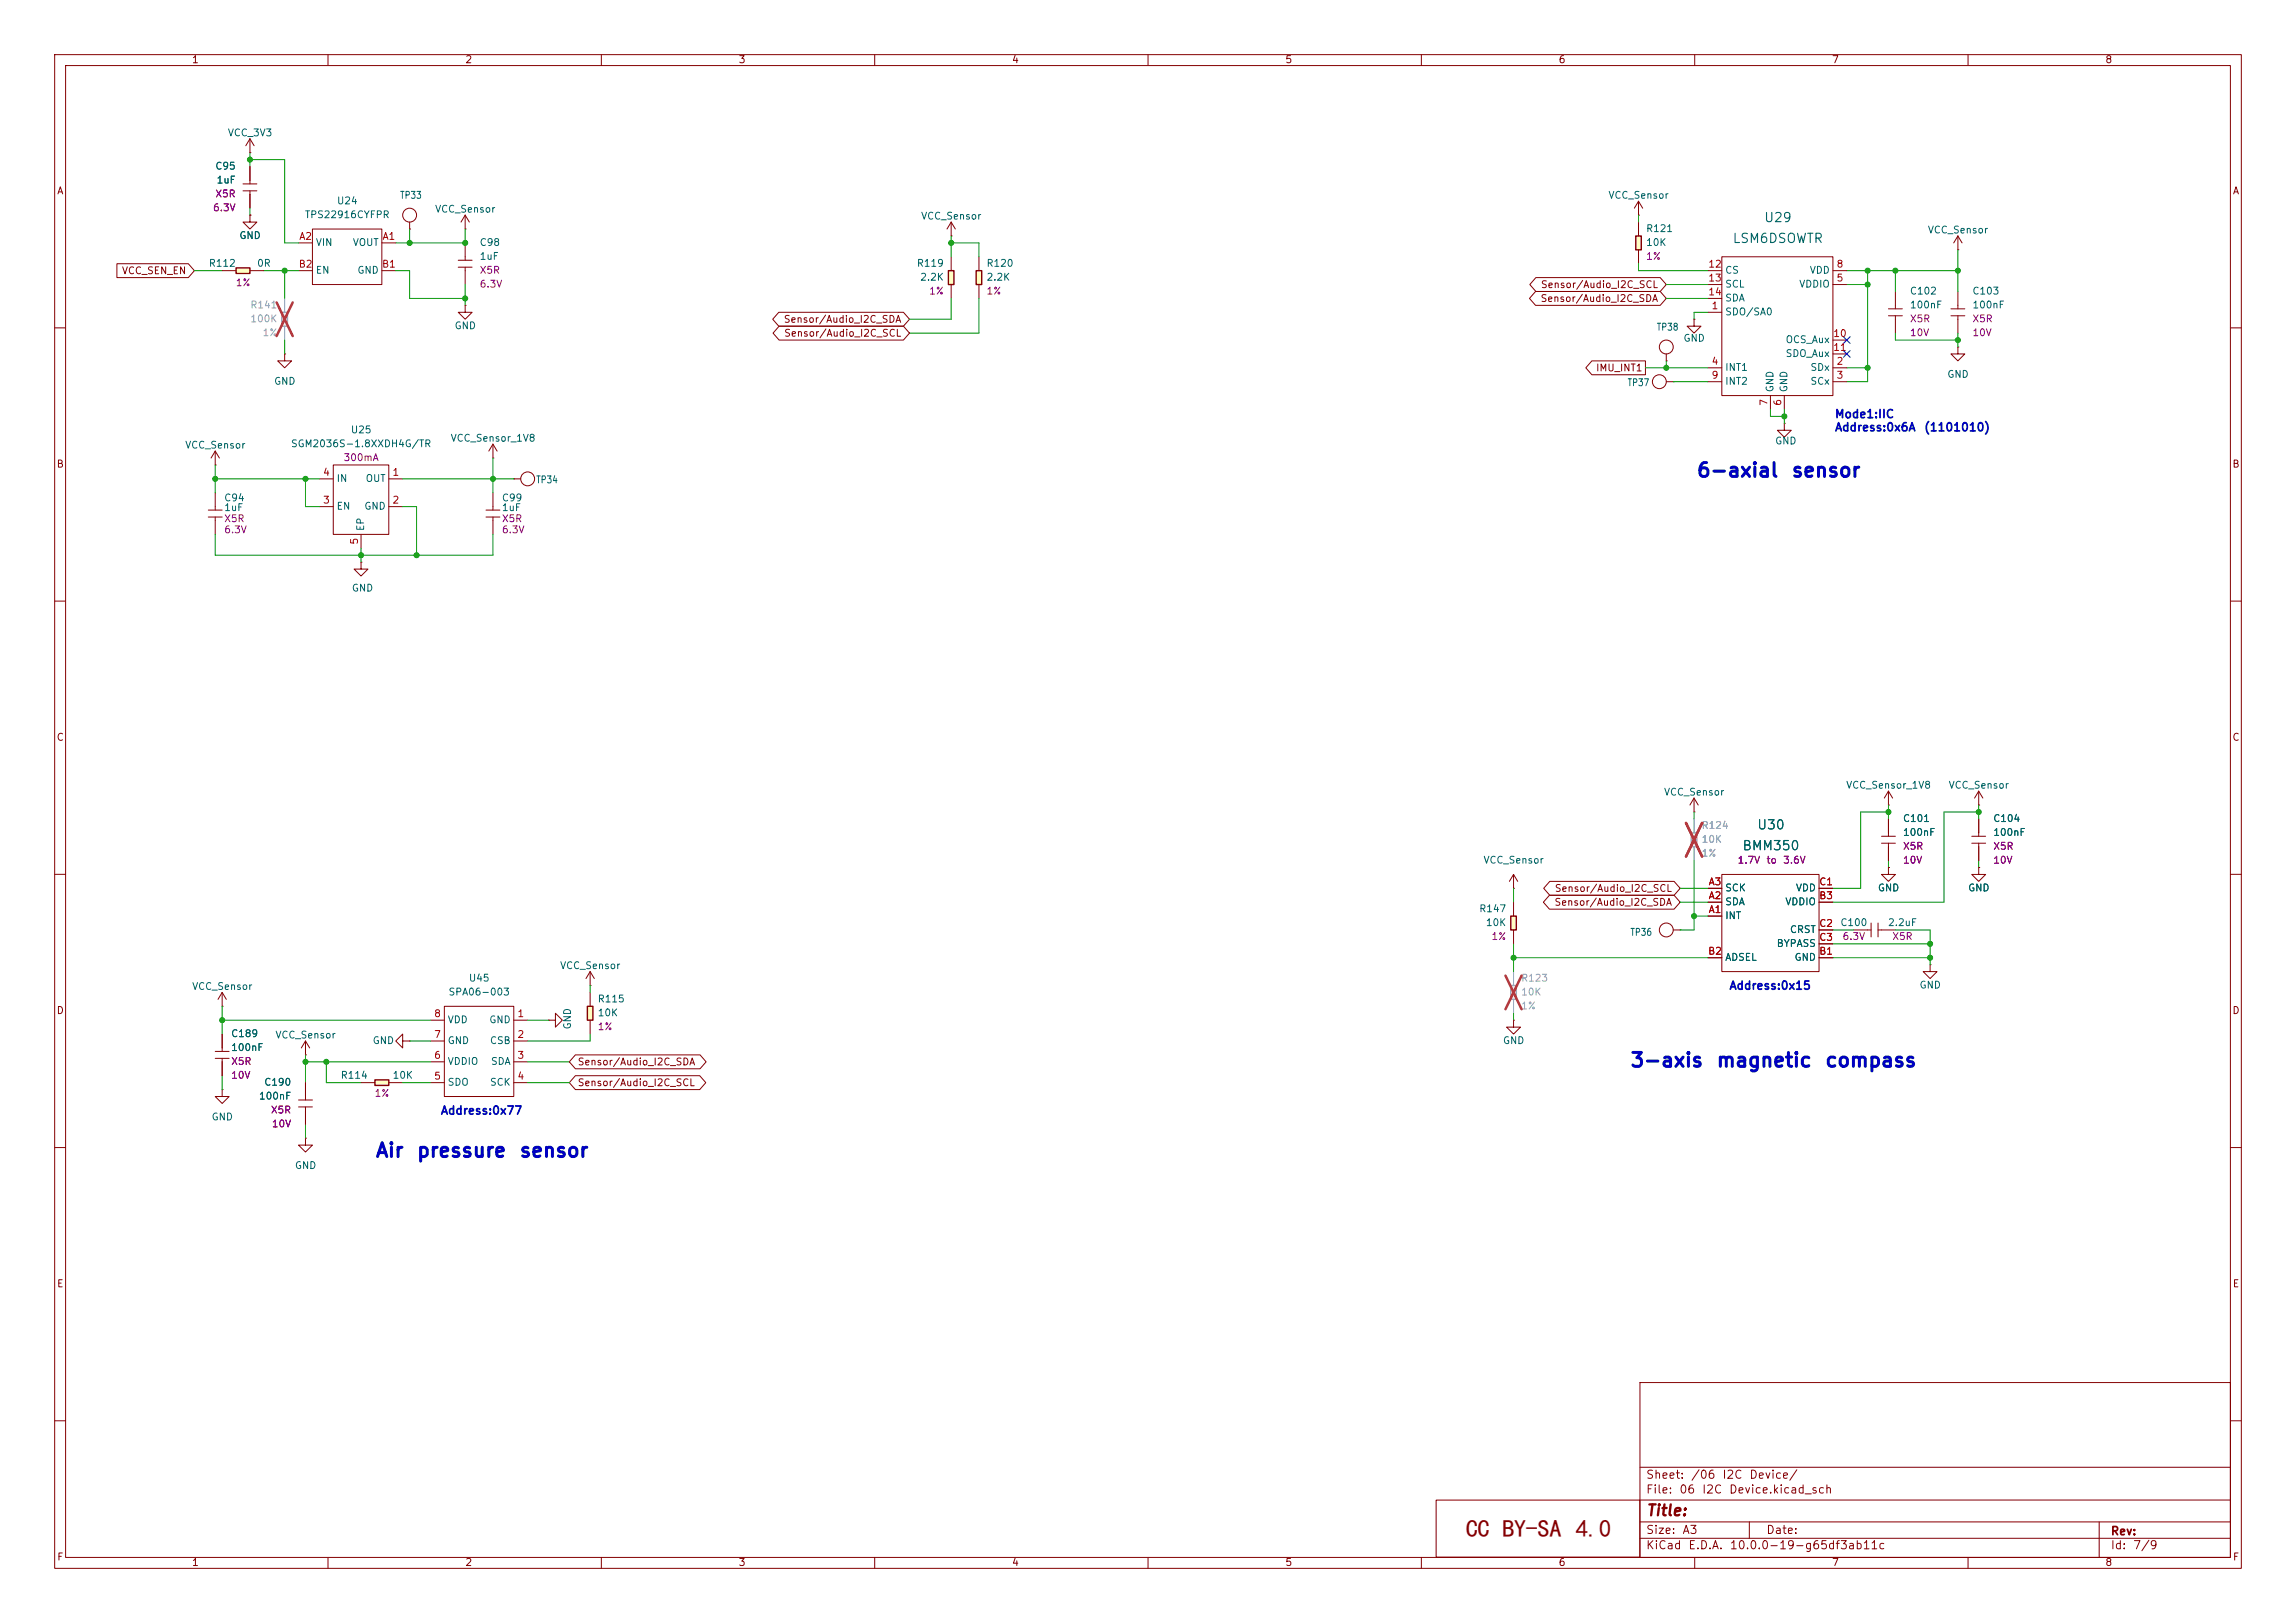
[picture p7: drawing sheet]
<svg xmlns="http://www.w3.org/2000/svg" width="420mm" height="297mm" viewBox="0 0 420 297" stroke-linecap="round" stroke-linejoin="round" font-family="sans-serif">
<defs><g id="words">
<text font-size="4.5" fill="#840000" x="268.1" y="281.3">CC BY-SA 4.0</text>
<g font-size="2.5" fill="#0000c2">
<text x="310.2" y="88">6-axial</text>
<text x="327.6" y="88">sensor</text>
<text x="298.1" y="195.9">3-axis</text>
<text x="313.8" y="195.9">magnetic</text>
<text x="333.7" y="195.9">compass</text>
<text x="68.6" y="212.4">Air</text>
<text x="76.1" y="212.4">pressure</text>
<text x="94.9" y="212.4">sensor</text>
</g>
<text font-size="2" fill="#840000" x="301" y="277.9">Title:</text>
<g font-size="1.7" fill="#006464">
<text x="322.6" y="41.1">U29</text>
<text x="316.8" y="44.9">LSM6DSOWTR</text>
<text x="321.3" y="152.2">U30</text>
<text x="318.6" y="156">BMM350</text>
</g>
<g font-size="1.5" fill="#0000c2">
<text x="335.5" y="76.9">Mode1:IIC</text>
<text x="335.5" y="79.3">Address:0x6A</text>
<text x="351.9" y="79.3">(1101010)</text>
<text x="316.2" y="181.5">Address:0x15</text>
<text x="80.5" y="204.3">Address:0x77</text>
</g>
<g font-size="1.5" fill="#840000">
<text x="301" y="273.7">File:</text>
<text x="301" y="271">Sheet:</text>
<text x="307.1" y="273.7">06</text>
<text x="309.2" y="271">/06</text>
<text x="311.2" y="273.7">I2C</text>
<text x="314.9" y="271">I2C</text>
<text x="316.2" y="273.7">Device.kicad_sch</text>
<text x="319.9" y="271">Device/</text>
<text x="301" y="281.1">Size:</text>
<text x="307.6" y="281.1">A3</text>
<text x="323" y="281.1">Date:</text>
<text x="386" y="281.3">Rev:</text>
<text x="301" y="283.9">KiCad</text>
<text x="308.7" y="283.9">E.D.A.</text>
<text x="316.3" y="283.9">10.0.0-19-g65df3ab11c</text>
<text x="386" y="283.9">Id:</text>
<text x="390.1" y="283.9">7/9</text>
</g>
<g font-size="1.3" fill="#840000">
<text x="35" y="11.9">1</text>
<text x="85" y="11.9">2</text>
<text x="135" y="11.9">3</text>
<text x="185" y="11.9">4</text>
<text x="235" y="11.9">5</text>
<text x="285" y="11.9">6</text>
<text x="335" y="11.9">7</text>
<text x="385" y="11.9">8</text>
<text x="10.3" y="35.9">A</text>
<text x="408.3" y="35.9">A</text>
<text x="22.2" y="50.5">VCC_SEN_EN</text>
<text x="281.8" y="53">Sensor/Audio_I2C_SCL</text>
<text x="143.3" y="59.4">Sensor/Audio_I2C_SDA</text>
<text x="281.7" y="55.6">Sensor/Audio_I2C_SDA</text>
<text x="143.3" y="61.9">Sensor/Audio_I2C_SCL</text>
<text x="291.8" y="68.3">IMU_INT1</text>
<text x="10.3" y="85.9">B</text>
<text x="408.2" y="85.9">B</text>
<text x="10.3" y="135.9">C</text>
<text x="408.2" y="135.9">C</text>
<text x="284.2" y="166.1">Sensor/Audio_I2C_SDA</text>
<text x="284.3" y="163.5">Sensor/Audio_I2C_SCL</text>
<text x="10.3" y="185.9">D</text>
<text x="408.2" y="185.9">D</text>
<text x="105.6" y="195.3">Sensor/Audio_I2C_SDA</text>
<text x="105.6" y="199.1">Sensor/Audio_I2C_SCL</text>
<text x="10.3" y="235.9">E</text>
<text x="408.3" y="235.9">E</text>
<text x="10.3" y="285.9">F</text>
<text x="35" y="286.9">1</text>
<text x="85" y="286.9">2</text>
<text x="135" y="286.9">3</text>
<text x="185" y="286.9">4</text>
<text x="235" y="286.9">5</text>
<text x="285" y="286.9">6</text>
<text x="335" y="286.9">7</text>
<text x="385" y="286.9">8</text>
<text x="408.3" y="285.9">F</text>
</g>
<g font-size="1.3" fill="#006464">
<text x="41.6" y="25.2">VCC_3V3</text>
<text x="39.3" y="31.3">C95</text>
<text x="39.5" y="33.9">1uF</text>
<text x="55.7" y="40.2">TPS22916CYFPR</text>
<text x="61.5" y="37.7">U24</text>
<text x="73.1" y="36.7">TP33</text>
<text x="79.5" y="39.2">VCC_Sensor</text>
<text x="168.4" y="40.5">VCC_Sensor</text>
<text x="294.1" y="36.7">VCC_Sensor</text>
<text x="43.7" y="44">GND</text>
<text x="57.7" y="45.3">VIN</text>
<text x="64.4" y="45.3">VOUT</text>
<text x="87.6" y="47.9">1uF</text>
<text x="87.6" y="45.3">C98</text>
<text x="301" y="42.8">R121</text>
<text x="301" y="45.3">10K</text>
<text x="352.5" y="43">VCC_Sensor</text>
<text x="38.1" y="49.1">R112</text>
<text x="46.9" y="49.1">0R</text>
<text x="57.7" y="50.4">EN</text>
<text x="65.3" y="50.4">GND</text>
<text x="167.6" y="49.1">R119</text>
<text x="168.2" y="51.7">2.2K</text>
<text x="180.3" y="49.1">R120</text>
<text x="180.3" y="51.7">2.2K</text>
<text x="315.5" y="50.4">CS</text>
<text x="315.5" y="52.9">SCL</text>
<text x="329" y="52.9">VDDIO</text>
<text x="330.9" y="50.4">VDD</text>
<text x="315.5" y="58">SDO/SA0</text>
<text x="315.5" y="55.5">SDA</text>
<text x="349.3" y="54.2">C102</text>
<text x="349.3" y="56.7">100nF</text>
<text x="360.7" y="54.2">C103</text>
<text x="360.7" y="56.7">100nF</text>
<text x="83.1" y="60.6">GND</text>
<text x="303" y="60.8">TP38</text>
<text x="307.8" y="62.8">GND</text>
<text x="326.5" y="63.1">OCS_Aux</text>
<text x="326.5" y="65.6">SDO_Aux</text>
<text x="50" y="70.7">GND</text>
<text x="297.6" y="71">TP37</text>
<text x="315.5" y="68.2">INT1</text>
<text x="315.5" y="70.7">INT2</text>
<text x="324.7" y="71.9" transform="rotate(-90 324.7 71.9)">GND</text>
<text x="327.3" y="71.9" transform="rotate(-90 327.3 71.9)">GND</text>
<text x="331.1" y="68.2">SDx</text>
<text x="331.1" y="70.7">SCx</text>
<text x="356.1" y="69.4">GND</text>
<text x="33.8" y="82.4">VCC_Sensor</text>
<text x="53.1" y="82.1">SGM2036S-1.8XXDH4G/TR</text>
<text x="64.1" y="79.6">U25</text>
<text x="82.3" y="81.1">VCC_Sensor_1V8</text>
<text x="324.6" y="81.6">GND</text>
<text x="61.5" y="88.5">IN</text>
<text x="66.8" y="88.5">OUT</text>
<text x="98" y="88.7">TP34</text>
<text x="40.9" y="93.8">1uF</text>
<text x="40.9" y="92">C94</text>
<text x="61.5" y="93.6">EN</text>
<text x="66.5" y="93.6">GND</text>
<text x="91.7" y="93.8">1uF</text>
<text x="91.7" y="92">C99</text>
<text x="66.9" y="97.3" transform="rotate(-90 66.9 97.3)">EP</text>
<text x="64.3" y="108.6">GND</text>
<text x="304.3" y="145.9">VCC_Sensor</text>
<text x="337.6" y="144.6">VCC_Sensor_1V8</text>
<text x="356.3" y="144.6">VCC_Sensor</text>
<text x="348" y="150.7">C101</text>
<text x="348" y="153.3">100nF</text>
<text x="364.5" y="150.7">C104</text>
<text x="364.5" y="153.3">100nF</text>
<text x="271.3" y="158.3">VCC_Sensor</text>
<text x="270.5" y="167.2">R147</text>
<text x="315.5" y="166">SDA</text>
<text x="315.5" y="163.4">SCK</text>
<text x="326.5" y="166">VDDIO</text>
<text x="328.4" y="163.4">VDD</text>
<text x="343.4" y="163.4">GND</text>
<text x="359.9" y="163.4">GND</text>
<text x="271.7" y="169.8">10K</text>
<text x="298.1" y="171.6">TP36</text>
<text x="315.5" y="168.5">INT</text>
<text x="324.9" y="173.6">BYPASS</text>
<text x="327.3" y="171">CRST</text>
<text x="336.5" y="169.8">C100</text>
<text x="345.2" y="169.8">2.2uF</text>
<text x="85.7" y="179.9">U45</text>
<text x="102.3" y="177.6">VCC_Sensor</text>
<text x="315.5" y="176.1">ADSEL</text>
<text x="328.2" y="176.1">GND</text>
<text x="35" y="181.5">VCC_Sensor</text>
<text x="81.9" y="182.5">SPA06-003</text>
<text x="109.2" y="183.7">R115</text>
<text x="351" y="181.2">GND</text>
<text x="42.2" y="190.1">C189</text>
<text x="50.3" y="190.3">VCC_Sensor</text>
<text x="68.1" y="191.4">GND</text>
<text x="81.8" y="191.4">GND</text>
<text x="81.8" y="187.6">VDD</text>
<text x="89.4" y="187.6">GND</text>
<text x="89.5" y="191.4">CSB</text>
<text x="104.7" y="188.5" transform="rotate(-90 104.7 188.5)">GND</text>
<text x="109.2" y="186.3">10K</text>
<text x="274.8" y="191.4">GND</text>
<text x="42.2" y="192.6">100nF</text>
<text x="62.2" y="197.7">R114</text>
<text x="71.7" y="197.7">10K</text>
<text x="81.8" y="195.2">VDDIO</text>
<text x="89.7" y="195.2">SDA</text>
<text x="47.3" y="201.5">100nF</text>
<text x="48.2" y="199">C190</text>
<text x="81.8" y="199">SDO</text>
<text x="89.5" y="199">SCK</text>
<text x="38.6" y="205.3">GND</text>
<text x="53.8" y="214.2">GND</text>
</g>
<g font-size="1.3" fill="#840084">
<text x="38.9" y="39">6.3V</text>
<text x="39.3" y="36.4">X5R</text>
<text x="301" y="47.9">1%</text>
<text x="43" y="52.7">1%</text>
<text x="87.6" y="50.4">X5R</text>
<text x="87.6" y="52.9">6.3V</text>
<text x="169.8" y="54.2">1%</text>
<text x="180.3" y="54.2">1%</text>
<text x="349.3" y="59.3">X5R</text>
<text x="360.7" y="59.3">X5R</text>
<text x="349.3" y="61.8">10V</text>
<text x="360.7" y="61.8">10V</text>
<text x="62.7" y="84.7">300mA</text>
<text x="40.9" y="95.9">X5R</text>
<text x="91.7" y="95.9">X5R</text>
<text x="40.9" y="97.9">6.3V</text>
<text x="91.7" y="97.9">6.3V</text>
<text x="348" y="155.8">X5R</text>
<text x="364.5" y="155.8">X5R</text>
<text x="317.7" y="158.3">1.7V</text>
<text x="323" y="158.3">to</text>
<text x="326.1" y="158.3">3.6V</text>
<text x="348" y="158.3">10V</text>
<text x="364.5" y="158.3">10V</text>
<text x="272.7" y="172.3">1%</text>
<text x="336.9" y="172.3">6.3V</text>
<text x="346" y="172.3">X5R</text>
<text x="109.2" y="188.8">1%</text>
<text x="42.2" y="195.2">X5R</text>
<text x="42.2" y="197.7">10V</text>
<text x="68.4" y="201">1%</text>
<text x="49.4" y="204.1">X5R</text>
<text x="49.6" y="206.6">10V</text>
</g>
<g font-size="1.3" fill="#a90000">
<text x="54.6" y="44.2">A2</text>
<text x="69.9" y="44.2">A1</text>
<text x="54.5" y="49.3">B2</text>
<text x="69.8" y="49.3">B1</text>
<text x="312.4" y="49.3">12</text>
<text x="312.4" y="51.8">13</text>
<text x="335.8" y="51.8">5</text>
<text x="335.8" y="49.3">8</text>
<text x="312.4" y="54.4">14</text>
<text x="313" y="56.9">1</text>
<text x="335.2" y="62">10</text>
<text x="335.2" y="64.5">11</text>
<text x="313" y="67.1">4</text>
<text x="313" y="69.6">9</text>
<text x="335.8" y="67.1">2</text>
<text x="335.8" y="69.6">3</text>
<text x="323.6" y="74.4" transform="rotate(-90 323.6 74.4)">7</text>
<text x="326.1" y="74.4" transform="rotate(-90 326.1 74.4)">6</text>
<text x="59" y="87.4">4</text>
<text x="71.7" y="87.4">1</text>
<text x="59" y="92.5">3</text>
<text x="71.7" y="92.5">2</text>
<text x="65.8" y="99.8" transform="rotate(-90 65.8 99.8)">5</text>
<text x="312.4" y="167.4">A1</text>
<text x="312.4" y="164.8">A2</text>
<text x="312.4" y="162.3">A3</text>
<text x="332.7" y="164.8">B3</text>
<text x="332.7" y="162.3">C1</text>
<text x="332.7" y="169.9">C2</text>
<text x="332.7" y="172.5">C3</text>
<text x="312.3" y="175">B2</text>
<text x="332.7" y="175">B1</text>
<text x="79.3" y="190.2">7</text>
<text x="79.3" y="186.4">8</text>
<text x="94.5" y="186.4">1</text>
<text x="94.5" y="190.2">2</text>
<text x="79.3" y="197.9">5</text>
<text x="79.3" y="194.1">6</text>
<text x="94.5" y="194.1">3</text>
<text x="94.5" y="197.9">4</text>
</g>
<g font-size="1.3" fill="#989898">
<text x="45.7" y="56.7">R141</text>
<text x="45.7" y="59.3">100K</text>
<text x="311.2" y="152">R124</text>
<text x="311.2" y="154.5">10K</text>
<text x="278.1" y="179.9">R123</text>
<text x="278.1" y="182.5">10K</text>
</g>
<g font-size="1.3" fill="#a1a1a1">
<text x="47.9" y="61.8">1%</text>
<text x="311.2" y="157.1">1%</text>
<text x="278.1" y="185">1%</text>
</g>
</g></defs>
<g fill="none" stroke="#840000" stroke-width=".18">
<path d="M10 10h400v277h-400zM12 12h396v273h-396zM60 10v2M110 10v2M160 10v2M210 10v2M260 10v2M310 10v2M360 10v2M45.7 39.4v1.2h1.3l-1.3 1.3-1.3-1.3h1.3M45.7 39.4h.1M54.6 44.5h2.5"/>
<path d="M54.6 49.5h2.5M57.1 41.9h12.7v10.2h-12.7zM69.8 44.5h2.6M69.8 49.5h2.6M74.9 41.9h.1M74.9 40.6v1.3M345.4 56.5h2.6M345.4 57.8h2.6M346.7 53.3v3.2M346.7 57.8v3.2M356.9 56.5h2.5M356.9 57.8h2.5"/>
<path d="M358.1 53.3v3.2M358.1 57.8v3.2M10 60h2M408 60h2M88.9 93.3h2.5M88.9 94.6h2.5M90.2 90.2v3.1M90.2 94.6v3.2M10 110h2M408 110h2M10 160h2M361.9 158.8v1.2h1.3l-1.3 1.3-1.2-1.3h1.2"/>
<path d="M361.9 158.8h.1M408 160h2M107.9 177.8l-.7 1.3M107.9 177.8l.8 1.3M107.9 177.8v2.5M40.6 199.4v1.3h1.3l-1.3 1.2-1.2-1.2h1.2M40.6 199.4h.1M107.9 180.3h.1M10 210h2M408 210h2M300 253h108v32h-108zM10 260h2"/>
<path d="M300 278.5h108M300 274.5h108M300 268.5h108M320 278.5v3M384 278.5v6.5M408 260h2M60 285v2M110 285v2M160 285v2M210 285v2M260 285v2M300 281.5h108"/>
<path d="M310 285v2M360 285v2"/>
<circle cx="74.9" cy="39.4" r="1.27"/>
</g>
<path d="M107.4 184.2h1.1v2.5h-1.1z" fill="#ffffc2"/>
<path d="M107.4 184.2h1.1v2.5h-1.1z" fill="none" stroke="#840000" stroke-width=".25"/>
<g fill="none" stroke="#840000" stroke-width=".18">
<path d="M312.4 57.2h2.6M312.4 52.1h2.6M312.4 49.5h2.6M312.4 54.6h2.6M315 47h20.3v25.4h-20.3zM335.3 52.1h2.5M335.3 49.5h2.5M312.4 67.3h2.6M312.4 69.9h2.6M323.8 72.4v2.5M326.4 77.5v1.2h1.3l-1.3 1.3-1.3-1.3h1.3M326.4 77.5h.1"/>
<path d="M326.4 72.4v2.5M335.3 67.3h2.5M335.3 69.9h2.5M335.3 62.2h2.5M335.3 64.8h2.5M360.7 153h2.5M360.7 154.3h2.5M361.9 149.9v3.1M361.9 154.3v3.2M55.9 198.1v3.2M107.9 181.6v2.6M107.9 186.7v2.5"/>
<path d="M54.6 201.3h2.5M54.6 202.6h2.5M55.9 202.6v3.1"/>
</g>
<path d="M43.2 49h2.5v1h-2.5z" fill="#ffffc2"/>
<path d="M43.2 49h2.5v1h-2.5z" fill="none" stroke="#840000" stroke-width=".25"/>
<path d="M40.6 49.5h2.6M45.7 49.5h2.6M309.9 58.4v1.3h1.2l-1.2 1.3-1.3-1.3h1.3M309.9 58.4h.1M52.1 64.8v1.2h1.2l-1.2 1.3-1.3-1.3h1.3M52.1 64.8h.1M339.1 170.2h3.2M342.3 168.9v2.6M343.5 168.9v2.6M343.5 170.2h3.2M55.9 208.3v1.3h1.2l-1.2 1.2-1.3-1.2h1.3M55.9 208.3h.1" fill="none" stroke="#840000" stroke-width=".18"/>
<path d="M51.6 57.2h1v2.5h-1z" fill="#f0f0f0"/>
<path d="M51.6 57.2h1v2.5h-1z" fill="none" stroke="#a1a1a1" stroke-width=".25"/>
<path d="M52.1 54.6v2.6M52.1 59.7v2.5" fill="none" stroke="#a1a1a1" stroke-width=".18"/>
<path d="M50.6 55.3l2.9 6.2M53.5 55.3l-2.9 6.2" fill="none" stroke="#e12e31" stroke-width=".46"/>
<g fill="none" stroke="#840000" stroke-width=".18">
<path d="M44.4 33.7h2.6M44.4 34.9h2.6M45.7 27.9h.1M45.7 25.4v2.5M45.7 30.5v3.2M45.7 34.9v3.2M45.7 25.4l-.7 1.3M45.7 25.4l.8 1.3M358.1 63.5v1.3h1.3l-1.3 1.2-1.2-1.2h1.2M358.1 63.5h.1M344.2 153h2.5M344.2 154.3h2.5"/>
<path d="M345.4 158.8v1.2h1.3l-1.3 1.3-1.2-1.3h1.2M345.4 158.8h.1M345.4 149.9v3.1M345.4 154.3v3.2M73.7 190.5v-1.3l-1.3 1.3 1.3 1.3v-1.3h1.2M74.9 190.5h.1"/>
</g>
<path d="M68.6 197.6h2.5v1h-2.5z" fill="#ffffc2"/>
<path d="M68.6 197.6h2.5v1h-2.5z" fill="none" stroke="#840000" stroke-width=".25"/>
<g fill="none" stroke="#840000" stroke-width=".18">
<path d="M358.1 45.7h.1M358.1 43.2l-.7 1.3M358.1 43.2l.8 1.3M358.1 43.2v2.5M38.1 93.3h2.5M38.1 94.6h2.5M39.4 85.1h.1M39.4 82.6l-.8 1.2M39.4 82.6l.7 1.2M39.4 82.6v2.5M39.4 90.2v3.1M39.4 94.6v3.2"/>
<path d="M58.4 87.6h2.6M58.4 92.7h2.6M61 85.1h10.1v12.7h-10.1zM66 97.8v2.5M71.1 87.6h2.6M71.1 92.7h2.6M66 102.9v1.2h1.3l-1.3 1.3-1.2-1.3h1.2M66 102.9h.1M345.4 147.3h.1M345.4 144.8l-.7 1.3M345.4 144.8l.8 1.3M345.4 144.8v2.5"/>
<path d="M39.4 192.4h2.5M39.4 193.7h2.5M40.6 184.2h.1M40.6 181.6v2.6M40.6 189.2v3.2M40.6 193.7v3.2M40.6 181.6l-.7 1.3M40.6 181.6l.8 1.3M55.9 193h.1M55.9 190.5l-.8 1.3M55.9 190.5l.7 1.3M55.9 190.5v2.5"/>
<path d="M66 198.1h2.6M71.1 198.1h2.6M78.7 198.1h2.6M78.7 186.7h2.6M78.7 190.5h2.6M78.7 194.3h2.6M81.3 184.2h12.7v16.5h-12.7zM94 198.1h2.5M94 186.7h2.5M94 190.5h2.5M94 194.3h2.5M100.3 186.7h1.3v-1.3l1.3 1.3-1.3 1.3v-1.3"/>
<path d="M100.3 186.7h.1"/>
</g>
<path d="M299.2 43.2h1v2.5h-1z" fill="#ffffc2"/>
<path d="M299.2 43.2h1v2.5h-1z" fill="none" stroke="#840000" stroke-width=".25"/>
<g fill="none" stroke="#840000" stroke-width=".18">
<path d="M85.1 39.4v2.5M85.1 39.4l-.8 1.2M85.1 39.4l.8 1.2M299.7 39.4h.1M299.7 36.8v2.6M299.7 36.8l-.7 1.3M299.7 36.8l.8 1.3M83.8 47.6h2.6M83.8 48.9h2.6M85.1 55.9v1.3h1.3l-1.3 1.2-1.3-1.2h1.3M85.1 55.9h.1M85.1 41.9h.1"/>
<path d="M85.1 44.5v3.1M85.1 48.9v3.2M299.7 40.6v2.6M299.7 45.7v2.6M304.8 66h.1M304.8 69.9h1.3M304.8 64.8v1.2M306.1 69.9h.1M90.2 83.8h.1M90.2 81.3l-.8 1.3M90.2 81.3l.7 1.3M90.2 81.3v2.5"/>
<path d="M94 87.6h.1M94 87.6h1.2"/>
<circle cx="303.5" cy="69.8" r="1.27"/>
<circle cx="304.8" cy="63.5" r="1.27"/>
<circle cx="96.5" cy="87.6" r="1.27"/>
</g>
<path d="M173.5 49.5h1v2.6h-1z" fill="#ffffc2"/>
<path d="M173.5 49.5h1v2.6h-1z" fill="none" stroke="#840000" stroke-width=".25"/>
<path d="M174 47v2.5M174 52.1v2.5" fill="none" stroke="#840000" stroke-width=".18"/>
<path d="M178.6 49.5h1v2.6h-1z" fill="#ffffc2"/>
<path d="M178.6 49.5h1v2.6h-1z" fill="none" stroke="#840000" stroke-width=".25"/>
<g fill="none" stroke="#840000" stroke-width=".18">
<path d="M174 43.2h.1M174 40.6l-.8 1.3M174 40.6l.8 1.3M174 40.6v2.6M179.1 47v2.5M179.1 52.1v2.5M361.9 147.3h.1M361.9 144.8l-.7 1.3M361.9 144.8l.8 1.3M361.9 144.8v2.5M353.1 176.5v1.3h1.2l-1.2 1.3-1.3-1.3h1.3M353.1 176.5h.1"/>
<path d="M276.9 186.7v1.3h1.2l-1.2 1.2-1.3-1.2h1.3M276.9 186.7h.1M262.7 274.5h37.3v10.5h-37.3z"/>
</g>
<path d="M276.4 180.3h1v2.6h-1z" fill="#f0f0f0"/>
<path d="M276.4 180.3h1v2.6h-1z" fill="none" stroke="#a1a1a1" stroke-width=".25"/>
<path d="M276.9 177.8v2.5M276.9 182.9v2.5" fill="none" stroke="#a1a1a1" stroke-width=".18"/>
<path d="M275.4 178.5l2.9 6.2M278.3 178.5l-2.9 6.2" fill="none" stroke="#e12e31" stroke-width=".46"/>
<g fill="none" stroke="#840000" stroke-width=".18">
<path d="M276.9 162.6h.1M276.9 160l-.8 1.3M276.9 160l.7 1.3M276.9 160v2.6M306.1 170.2h1.2M307.3 170.2h.1"/>
<circle cx="304.8" cy="170.2" r="1.27"/>
</g>
<path d="M276.4 167.6h1v2.6h-1z" fill="#ffffc2"/>
<path d="M276.4 167.6h1v2.6h-1z" fill="none" stroke="#840000" stroke-width=".25"/>
<path d="M276.9 165.1v2.5M276.9 170.2v2.5" fill="none" stroke="#840000" stroke-width=".18"/>
<path d="M309.4 152.4h1v2.5h-1z" fill="#f0f0f0"/>
<path d="M309.4 152.4h1v2.5h-1z" fill="none" stroke="#a1a1a1" stroke-width=".25"/>
<path d="M309.9 149.9v2.5M309.9 154.9v2.6" fill="none" stroke="#a1a1a1" stroke-width=".18"/>
<path d="M308.4 150.6l3 6.1M311.4 150.6l-3 6.1" fill="none" stroke="#e12e31" stroke-width=".46"/>
<g fill="none" stroke="#840000" stroke-width=".18">
<path d="M45.7 39.4h.1M45.7 30.5v2.5M45.7 35.6v2.5M21.4 48.3h13l1.2 1.2-1.2 1.3h-13zM142.5 57.1h22.8l1.1 1.3-1.1 1.3h-22.8l-1.2-1.3zM142.5 59.7h22.8l1.1 1.3-1.1 1.2h-22.8l-1.1-1.2zM280.9 53.3h22.8l1.1 1.3-1.1 1.3h-22.8l-1.1-1.3zM280.9 50.8h22.8l1.1 1.3-1.1 1.2h-22.8l-1.1-1.2zM291.2 66h9.8v2.6h-9.8l-1.1-1.3zM309.9 148.6h.1M309.9 146.1l-.8 1.2M309.9 146.1l.7 1.2"/>
<path d="M309.9 146.1v2.5M345.4 158.8h.1M345.4 149.9v2.5M345.4 154.9v2.6M361.9 158.8h.1M361.9 149.9v2.5M361.9 154.9v2.6M283.4 163.8h22.8l1.1 1.3-1.1 1.3h-22.8l-1.1-1.3zM283.5 161.3h22.7l1.1 1.3-1.1 1.2h-22.7l-1.1-1.2zM312.4 167.6h2.6M312.4 165.1h2.6M312.4 162.6h2.6"/>
<path d="M312.4 175.3h2.6M315 160h17.7v17.8h-17.7zM332.7 165.1h2.6M332.7 162.6h2.6M332.7 175.3h2.6M332.7 170.2h2.6M332.7 172.7h2.6M40.6 189.2v2.6M40.6 194.3v2.6M55.9 198.1v2.6M105.3 193h22.8l1.1 1.3-1.1 1.3h-22.8l-1.2-1.3zM105.3 196.8h22.7l1.1 1.3-1.1 1.3h-22.7l-1.2-1.3z"/>
<path d="M55.9 203.2v2.5"/>
</g>
<g fill="none" stroke="#009600" stroke-width=".18">
<path d="M45.7 29.2h6.4v15.3h2.5M45.7 27.9v2.6M45.7 38.1v1.3M299.7 39.4v1.2M35.6 49.5h5M48.3 49.5h6.3M52.1 49.5v5.1M72.4 49.5h2.5v5.1h10.2M74.9 41.9v2.6M85.1 41.9v2.6h-12.7M85.1 52.1v3.8M174 44.5h5.1v2.5"/>
<path d="M174 54.6v3.8h-7.6M174 43.2v3.8M179.1 54.6v6.4h-12.7M299.7 48.3v1.2h12.7M304.8 52.1h7.6M304.8 54.6h7.6M312.4 57.2h-2.5v1.2M337.8 49.5h20.3M337.8 52.1h3.8M341.6 49.5v20.4h-3.8M346.7 49.5v3.8M358.1 45.7v7.6"/>
<path d="M52.1 62.2v2.6M301 67.3h11.4M304.8 66v1.3M306.1 69.9h6.3M323.8 74.9v1.3h2.6M326.4 74.9v2.6M337.8 67.3h3.8M346.7 61v1.2h11.4M358.1 61v2.5M39.4 97.8v3.8h50.8v-3.8M39.4 87.6h19M39.4 85.1v5.1"/>
<path d="M55.9 87.6v5.1h2.5M73.7 87.6h20.3M73.7 92.7h2.5v8.9M90.2 83.8v6.4M66 100.3v2.6M309.9 148.6v1.3M309.9 157.5v12.7h-2.6M345.4 148.6h-5v14h-5.1M345.4 147.3v2.6M345.4 157.5v1.3M361.9 148.6h-6.3v16.5h-20.3M361.9 147.3v2.6"/>
<path d="M361.9 157.5v1.3M276.9 162.6v2.5M276.9 172.7v5.1M276.9 175.3h35.5M307.3 165.1h5.1M307.3 162.6h5.1M309.9 167.6h2.5M335.3 170.2h3.8M335.3 175.3h17.8M335.3 172.7h17.8M346.7 170.2h6.4v6.3M40.6 184.2v5"/>
<path d="M40.6 196.9v2.5M40.6 186.7h38.1M55.9 193v5.1M55.9 194.3h22.8M59.7 194.3v3.8h6.3M73.7 198.1h5M74.9 190.5h3.8M96.5 194.3h7.6M96.5 186.7h3.8M96.5 198.1h7.6M107.9 189.2v1.3h-11.4M107.9 180.3v1.3"/>
<path d="M276.9 185.4v1.3M55.9 205.7v2.6"/>
</g>
<path d="M337.2 64.2l1.2 1.2M337.2 61.6l1.2 1.2M338.4 64.2l-1.2 1.2M338.4 61.6l-1.2 1.2" fill="none" stroke="#000084" stroke-width=".18"/>
<g fill="#009600" stroke="#009600" stroke-width=".18">
<circle cx="74.9" cy="44.5" r=".46"/>
<circle cx="52.1" cy="49.5" r=".46"/>
<circle cx="45.7" cy="29.2" r=".46"/>
<circle cx="66" cy="101.6" r=".46"/>
<circle cx="39.4" cy="87.6" r=".46"/>
<circle cx="76.2" cy="101.6" r=".46"/>
<circle cx="55.9" cy="87.6" r=".46"/>
<circle cx="341.6" cy="67.3" r=".46"/>
<circle cx="358.1" cy="49.5" r=".46"/>
<circle cx="341.6" cy="49.5" r=".46"/>
<circle cx="346.7" cy="49.5" r=".46"/>
<circle cx="358.1" cy="62.2" r=".46"/>
<circle cx="55.9" cy="194.3" r=".46"/>
<circle cx="59.7" cy="194.3" r=".46"/>
<circle cx="40.6" cy="186.7" r=".46"/>
<circle cx="341.6" cy="52.1" r=".46"/>
<circle cx="326.4" cy="76.2" r=".46"/>
<circle cx="304.8" cy="67.3" r=".46"/>
<circle cx="90.2" cy="87.6" r=".46"/>
<circle cx="85.1" cy="54.6" r=".46"/>
<circle cx="85.1" cy="44.5" r=".46"/>
<circle cx="174" cy="44.5" r=".46"/>
<circle cx="309.9" cy="167.6" r=".46"/>
<circle cx="276.9" cy="175.3" r=".46"/>
<circle cx="345.4" cy="148.6" r=".46"/>
<circle cx="353.1" cy="172.7" r=".46"/>
<circle cx="353.1" cy="175.3" r=".46"/>
<circle cx="361.9" cy="148.6" r=".46"/>
</g>
<use href="#words"/>
</svg>
